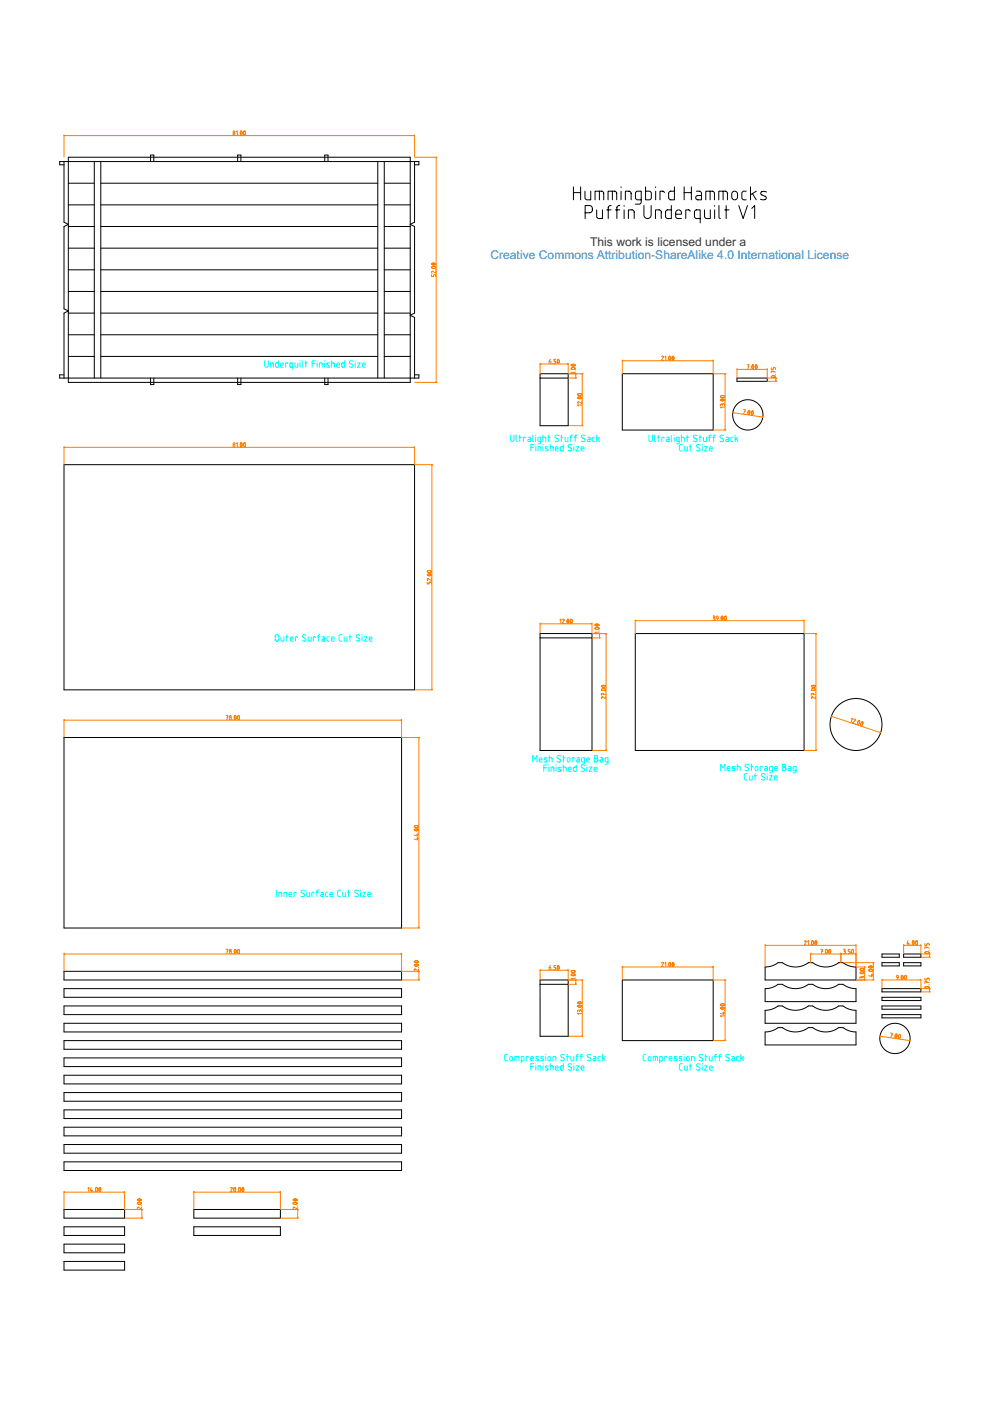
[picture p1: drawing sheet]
<svg xmlns="http://www.w3.org/2000/svg" width="210mm" height="297mm" viewBox="0 0 210 297" stroke-linecap="round" stroke-linejoin="round" font-family="sans-serif">
<defs><g id="words">
<text font-size="2.6" fill="#373737" x="125.1" y="52.1">This work is licensed under a</text>
<text font-size="2.6" fill="#1982d1" x="104" y="54.9">Creative Commons Attribution-ShareAlike 4.0 International License</text>
</g></defs>
<path d="M151.2 79.2h-19.3v12h19.3M13.6 98.5h74.3v47.8h-74.3zM114.5 90.3v-11.1h6v11.1M114.5 80.2h6M114.5 135.2h11M170.5 134.3h-35.8v24.8h35.8M13.6 156.4h71.5v40.4h-71.5zM114.5 159.1v-24.8h11v24.8M114.5 208.7h6M114.5 219.7v-11.9h6v11.9M151.2 207.8h-19.3v12.8h19.3" fill="none" stroke="#000" stroke-width=".21"/>
<path d="M13.6 28.7h74.3" fill="none" stroke="#ff7f00" stroke-width=".21"/>
<path d="M13.6 28.7h.1z" fill="#ff7f00"/>
<path d="M13.6 28.7h.1z" fill="#ff7f00" stroke="#ff7f00" stroke-width=".21"/>
<path d="M87.7 28.7h.2z" fill="#ff7f00"/>
<path d="M87.7 28.7h.2z" fill="#ff7f00" stroke="#ff7f00" stroke-width=".21"/>
<g fill="none" stroke="#ff7f00" stroke-width=".21">
<path d="M13.6 28.6v4.7M50.1 27.9l.2-.2v1M50.6 28.6v.1M51 27.8h.2l.1 .3-.2 .6-.2-.4zM51.8 27.8h.1l.2 .3-.2 .6-.2-.4zM87.9 28.6v4.7M114.5 132.3h11"/>
<circle cx="49.6" cy="28.4" r=".22"/>
<circle cx="49.6" cy="28" r=".18"/>
</g>
<path d="M114.5 132.3h.2z" fill="#ff7f00"/>
<path d="M114.5 132.3h.2z" fill="#ff7f00" stroke="#ff7f00" stroke-width=".21"/>
<path d="M125.4 132.2l.1 .1z" fill="#ff7f00"/>
<path d="M125.4 132.2l.1 .1z" fill="#ff7f00" stroke="#ff7f00" stroke-width=".21"/>
<path d="M114.5 77.2h6M114.5 132.1v2.2M118.7 131.5l.2-.2v.9M119.2 131.4l.2-.1 .2 .1-.4 .8h.4M119.9 132.1v.1M120.3 131.3h.2l.1 .3-.2 .6-.2-.4zM121 131.3h.2l.1 .3-.2 .6-.2-.4zM125.5 132.1v2.2" fill="none" stroke="#ff7f00" stroke-width=".21"/>
<path d="M114.5 77.2l.2-.1z" fill="#ff7f00"/>
<path d="M114.5 77.2h.2z" fill="#ff7f00" stroke="#ff7f00" stroke-width=".21"/>
<path d="M120.3 77.1l.2 .1z" fill="#ff7f00"/>
<path d="M120.3 77.1l.2 .1z" fill="#ff7f00" stroke="#ff7f00" stroke-width=".21"/>
<path d="M114.5 77v2.2M116.7 76.2l-.2 .3-.1 .4 .1 .1h.3v-.4h-.4M117.1 77v.1M117.8 76.2h-.4v.4l.4 .2v.2l-.4 .1M118.3 76.2h.1l.2 .3-.2 .6-.2-.4zM120.5 77v2.2M114.5 205.7h6" fill="none" stroke="#ff7f00" stroke-width=".21"/>
<path d="M114.5 205.7h.2z" fill="#ff7f00"/>
<path d="M114.5 205.7h.2z" fill="#ff7f00" stroke="#ff7f00" stroke-width=".21"/>
<path d="M120.3 205.7h.2z" fill="#ff7f00"/>
<path d="M120.3 205.7h.2z" fill="#ff7f00" stroke="#ff7f00" stroke-width=".21"/>
<path d="M92.5 33.3v47.8M114.5 205.5v2.2M116.7 204.7l-.2 .3-.1 .4 .2 .2h.2v-.4l-.4-.1M117.1 205.6h.1M117.8 204.7h-.4v.4l.4 .2v.3h-.4M118.3 204.8h.1l.2 .3-.2 .5-.2-.3zM120.5 205.5v2.2" fill="none" stroke="#ff7f00" stroke-width=".21"/>
<path d="M92.5 33.3v.2z" fill="#ff7f00"/>
<path d="M92.5 33.3v.2z" fill="#ff7f00" stroke="#ff7f00" stroke-width=".21"/>
<path d="M92.5 80.9v.2z" fill="#ff7f00"/>
<path d="M92.5 80.9v.2z" fill="#ff7f00" stroke="#ff7f00" stroke-width=".21"/>
<path d="M88 33.3h4.6M91.5 58.2v.4h.4l.2-.4 .2 .1 .1 .3M91.5 56.6l.5-.1 .4 .2-.6 .2-.3-.1zM91.5 55.9l.5-.1 .4 .2-.6 .2-.3-.1zM92.4 57.2h.1M92.4 57.5v.4l-.7-.4-.2 .2 .1 .2M88 81.1h4.6M127.1 134.3v.9" fill="none" stroke="#ff7f00" stroke-width=".21"/>
<path d="M127.1 134.3l.1 .2z" fill="#ff7f00"/>
<path d="M127.1 134.3l.1 .2z" fill="#ff7f00" stroke="#ff7f00" stroke-width=".21"/>
<path d="M127.1 135.1v.1z" fill="#ff7f00"/>
<path d="M127.1 135.1v.1z" fill="#ff7f00" stroke="#ff7f00" stroke-width=".21"/>
<path d="M122.1 79.2v1M125.6 134.3h1.7M125.6 135.2h1.7M126.2 133.1l.5-.1 .3 .2-.5 .2-.3-.1zM126.2 132.4l.5-.1 .3 .2-.5 .2-.3-.1zM127 133.7h.1M127 134h-.9l.2 .2" fill="none" stroke="#ff7f00" stroke-width=".21"/>
<path d="M122.1 79.2v.2z" fill="#ff7f00"/>
<path d="M122.1 79.2l-.1 .2z" fill="#ff7f00" stroke="#ff7f00" stroke-width=".21"/>
<path d="M122 80l.1 .2z" fill="#ff7f00"/>
<path d="M122 80l.1 .2z" fill="#ff7f00" stroke="#ff7f00" stroke-width=".21"/>
<path d="M120.5 79.2h1.7M121.1 78l.5-.1 .4 .2-.6 .2-.3-.1zM121.1 77.3l.5-.1 .4 .2-.6 .2-.3-.1zM121.9 78.6h.1M122 79h-.9l.2 .2M120.5 80.2h1.7M122.1 207.8v.9" fill="none" stroke="#ff7f00" stroke-width=".21"/>
<path d="M122.1 207.8v.1z" fill="#ff7f00"/>
<path d="M122.1 207.8l-.1 .1z" fill="#ff7f00" stroke="#ff7f00" stroke-width=".21"/>
<path d="M122 208.5l.1 .2z" fill="#ff7f00"/>
<path d="M122 208.5l.1 .2z" fill="#ff7f00" stroke="#ff7f00" stroke-width=".21"/>
<path d="M128.5 134.3v24.8M120.5 207.8h1.7M120.5 208.7h1.7M121.1 206.6l.5-.1 .4 .2-.6 .2-.3-.1zM121.1 205.9l.5-.1 .4 .2-.6 .2-.3-.1zM121.9 207.2h.1M122 207.5h-.9l.2 .2" fill="none" stroke="#ff7f00" stroke-width=".21"/>
<path d="M128.5 134.3v.2z" fill="#ff7f00"/>
<path d="M128.5 134.3v.2z" fill="#ff7f00" stroke="#ff7f00" stroke-width=".21"/>
<path d="M128.5 159v.1z" fill="#ff7f00"/>
<path d="M128.5 159v.1z" fill="#ff7f00" stroke="#ff7f00" stroke-width=".21"/>
<path d="M123.5 79.2v11.1M125.6 134.3h3.1M125.6 159.1h3.1M127.6 146.1l.5-.1 .3 .2-.5 .2-.3-.1zM127.6 145.4l.5-.1 .3 .2-.5 .2-.3-.1zM127.9 147v.2M128.4 146.7h.1M128.4 147.7v.4l-.7-.4-.2 .2 .2 .2M128.4 147.3l-.9-.3v.4" fill="none" stroke="#ff7f00" stroke-width=".21"/>
<path d="M123.5 79.2v.2z" fill="#ff7f00"/>
<path d="M123.5 79.2l-.1 .2z" fill="#ff7f00" stroke="#ff7f00" stroke-width=".21"/>
<path d="M123.4 90.1l.1 .2z" fill="#ff7f00"/>
<path d="M123.4 90.1l.1 .2z" fill="#ff7f00" stroke="#ff7f00" stroke-width=".21"/>
<path d="M120.5 79.2h3.1M120.8 90.3h2.8M122.5 84.2l.5-.1 .4 .2-.6 .2-.3-.1zM122.5 83.5l.5-.1 .4 .2-.6 .2-.3-.1zM123.3 84.9h.1M123.4 85.9h-.9l.2 .2M123.4 85.2v.4l-.8-.4-.1 .2 .1 .2M123.5 207.8v11.9" fill="none" stroke="#ff7f00" stroke-width=".21"/>
<path d="M123.5 207.8v.1z" fill="#ff7f00"/>
<path d="M123.5 207.8l-.1 .1z" fill="#ff7f00" stroke="#ff7f00" stroke-width=".21"/>
<path d="M123.4 219.5l.1 .2z" fill="#ff7f00"/>
<path d="M123.4 219.5l.1 .2z" fill="#ff7f00" stroke="#ff7f00" stroke-width=".21"/>
<path d="M120.5 207.8h3.1M120.5 219.7h3.1M122.5 213.2l.5-.1 .4 .2-.6 .2-.3-.1zM122.5 212.5l.5-.1 .4 .2-.6 .2-.3-.1zM122.9 214.4l-.2-.2h-.2v.4M122.9 214.4l.3-.2 .2 .4M122.9 214.4v.1M123.3 213.8h.1M123.4 214.9h-.9l.2 .2M131.9 205h19.3" fill="none" stroke="#ff7f00" stroke-width=".21"/>
<g fill="none" stroke="#000" stroke-width=".21">
<path d="M121.6 39.6v2.8M123.1 39.6v2.8M131.7 39.6v.2M136.9 39.6v2.8l1-.1 .2-.4-.1-1.1-.4-.3h-.7M139 39.6v.2M143 39.6v2.8l-1-.1-.2-.4v-1.1l.4-.3h.8M145.1 39.6v2.8M146.6 39.6v2.8M159.1 39.6v2.8M121.6 40.8h1.5M124 40.5v1.4l.3 .4 .2 .1h.8v-1.9M124.1 45.1h.9a.78 .78 0 0 0 .6-.8 .78 .78 0 0 0-.6-.7h-.9v2.7"/>
<path d="M126.2 42.4v-1.9h1.3l.4 .3 .1 1.6M126.5 44.5v1.4l.2 .4h.3h.7v-1.8M127.1 40.5v1.9M128.7 44.5h.9M128.9 42.4v-1.9h1.4l.4 .3 .1 1.6M129.6 43.6a.49 .49 0 0 0-.6 .4v2.3M129.8 40.5v1.9M130.5 44.5h.9M131.4 43.6a.49 .49 0 0 0-.6 .4v2.3M131.7 40.5v1.9M132.3 43.6v.1M132.3 44.5v1.8"/>
<path d="M132.6 42.4v-1.9h.8l.4 .3v1.6M133.2 46.3v-1.8h.8l.4 .2 .1 1.6M136 42.4h-.8l-.4-.3-.1-1.1 .3-.4 1-.1v2.3l-.3 .4-1 .1M136.5 43.6v2a.76 .76 0 0 0 .8 .7 .76 .76 0 0 0 .8-.7v-2M139 46.3v-1.8h.7l.4 .2 .1 1.6M139 40.5v1.9M140.9 40.8l-.2-.2-.8-.1v1.9M142.3 43.6v2.7h-1l-.2-.4 .1-1.2 .4-.2h.7M143.3 45.4h1.2a.64 .64 0 0 0-.4-.9 .64 .64 0 0 0-.8 .6v.8l.2 .4h1M145.1 40.8h1.5M146.3 44.8l-.1-.3h-.8v1.8M147.7 40.5l.8 .1 .2 .4v1.4h-.7a.46 .46 0 0 1-.5-.5 .46 .46 0 0 1 .5-.4h.7"/>
<path d="M148.5 46.3h-.8l-.4-.2-.1-1.1 .3-.4 1-.1v2.8M149.4 44.5v1.4l.2 .4h.2h.8v-1.8M149.6 42.4v-1.9h1.4l.4 .3 .1 1.6M150.6 40.5v1.9M151.5 43.6v.1M151.5 44.5v1.8M152.4 42.4v-1.9l1.6 .1 .2 .4v1.4M152.4 43.6v2.4l.3 .3M153.3 40.5v1.9M153.7 44.5h.9M154 43.6v2.7M155.3 40.7a.61 .61 0 0 1 .7-.1 .61 .61 0 0 1 .4 .5v.7a.61 .61 0 0 1-.6 .6 .61 .61 0 0 1-.7-.6z"/>
<path d="M156.6 43.6l1 2.7 .9-2.7M158.2 40.5l-.7 .1-.2 .4 .1 1.1 .3 .3h.5M159.4 44.2l.6-.6v2.7M159.5 41l.8 1.4M160.3 40.5l-1.2 .8M162.5 40.7l-.8-.1-.4 .2 .1 .4 .8 .4a.48 .48 0 0 1 .1 .7 .48 .48 0 0 1-.7 .1l-.3-.2M151.2 79.2v12M170.5 134.3v24.8M151.2 207.8v12.8"/>
</g>
<path d="M131.9 205h.2z" fill="#ff7f00"/>
<path d="M131.9 205h.2z" fill="#ff7f00" stroke="#ff7f00" stroke-width=".21"/>
<path d="M151 205h.2z" fill="#ff7f00"/>
<path d="M151 205h.2z" fill="#ff7f00" stroke="#ff7f00" stroke-width=".21"/>
<path d="M134.7 131.6h35.8M131.9 204.9v2.8M140.3 204.2l.2-.2 .2 .2-.4 .7h.4M141 204.2l.2-.2v.9M141.5 204.9h.1M141.9 204.1h.2l.1 .3-.2 .5-.2-.3zM142.6 204.1h.2l.1 .3-.2 .5-.2-.3zM151.2 204.9v2.8" fill="none" stroke="#ff7f00" stroke-width=".21"/>
<path d="M134.7 131.6h.2z" fill="#ff7f00"/>
<path d="M134.7 131.6h.2z" fill="#ff7f00" stroke="#ff7f00" stroke-width=".21"/>
<path d="M170.3 131.6h.2z" fill="#ff7f00"/>
<path d="M170.3 131.6h.2z" fill="#ff7f00" stroke="#ff7f00" stroke-width=".21"/>
<path d="M131.9 76.5h19.3M134.7 131.4v2.9M151.2 130.6l.3 .1 .1 .1-.2 .2M151.3 131h.1M151.4 131l.2 .3-.4 .2M152.3 131.1l-.4-.1v-.3h.3l.1 .1-.1 .4-.2 .3M152.6 131.5h.1M153 130.6l.2 .1 .1 .3-.2 .5-.2-.3zM153.7 130.6l.2 .1 .1 .3-.2 .5-.2-.3zM170.5 131.4v2.8" fill="none" stroke="#ff7f00" stroke-width=".21"/>
<path d="M131.9 76.5h.2z" fill="#ff7f00"/>
<path d="M131.9 76.5h.2z" fill="#ff7f00" stroke="#ff7f00" stroke-width=".21"/>
<path d="M151 76.5h.2z" fill="#ff7f00"/>
<path d="M151 76.5h.2z" fill="#ff7f00" stroke="#ff7f00" stroke-width=".21"/>
<path d="M131.9 76.3v2.9M140.3 75.6l.2-.1 .2 .2-.4 .7h.4M141 75.7l.2-.2v.9M141.5 76.4h.1M141.9 75.5h.2l.1 .3-.2 .6-.2-.3zM142.6 75.5h.2l.1 .3-.2 .6-.2-.3zM151.2 76.3v2.9M173 134.3v24.8" fill="none" stroke="#ff7f00" stroke-width=".21"/>
<path d="M173 134.3v.2z" fill="#ff7f00"/>
<path d="M173 134.3v.2z" fill="#ff7f00" stroke="#ff7f00" stroke-width=".21"/>
<path d="M173 159v.1z" fill="#ff7f00"/>
<path d="M173 159v.1z" fill="#ff7f00" stroke="#ff7f00" stroke-width=".21"/>
<path d="M153.7 79.2v12M170.5 134.3h2.7M170.5 159.1h2.7M172.1 146.1l.5-.1 .3 .2-.5 .2-.3-.1zM172.1 145.4l.5-.1 .3 .2-.5 .2-.3-.1zM172.4 147v.2M172.9 146.7h.1M172.9 147.7v.4l-.7-.4-.2 .2 .2 .2M172.9 147.3l-.9-.3v.4" fill="none" stroke="#ff7f00" stroke-width=".21"/>
<path d="M153.7 79.2v.2z" fill="#ff7f00"/>
<path d="M153.7 79.2l.1 .2z" fill="#ff7f00" stroke="#ff7f00" stroke-width=".21"/>
<path d="M153.7 91v.2z" fill="#ff7f00"/>
<path d="M153.7 91v.2z" fill="#ff7f00" stroke="#ff7f00" stroke-width=".21"/>
<path d="M151.3 79.2h2.6M151.3 91.2h2.6M152.8 84.7l.5-.1 .4 .2-.6 .2-.3-.1zM152.8 84l.5-.1 .4 .2-.6 .2-.3-.1zM153.1 85.8l-.2-.2-.1 .1-.1 .3M153.1 85.8l.3-.2 .3 .4M153.1 85.8v.1M153.6 85.3h.1M153.7 86.3h-1l.2 .2M153.7 207.8v12.8" fill="none" stroke="#ff7f00" stroke-width=".21"/>
<path d="M153.7 207.8v.1z" fill="#ff7f00"/>
<path d="M153.7 207.8l.1 .1z" fill="#ff7f00" stroke="#ff7f00" stroke-width=".21"/>
<path d="M153.7 220.5v.1z" fill="#ff7f00"/>
<path d="M153.7 220.5v.1z" fill="#ff7f00" stroke="#ff7f00" stroke-width=".21"/>
<path d="M151.3 207.8h2.6M152.8 213.6l.5-.1 .4 .2-.6 .2-.3-.1zM152.8 212.9l.5-.1 .4 .2-.6 .2-.3-.1zM153.2 214.7h.5M153.4 214.6v.5l-.7-.2M153.6 214.3h.1M153.7 215.4h-1l.2 .2M186.6 219.7l6.3 .9M151.3 220.6h2.6" fill="none" stroke="#ff7f00" stroke-width=".21"/>
<g fill="none" stroke="#0ff" stroke-width=".21">
<path d="M56.1 76.5v1a.38 .38 0 0 0 .4 .4 .38 .38 0 0 0 .4-.4v-1M57.3 77.9v-1l.6 .1 .1 .9M59 76.5v1.4l-.5-.1v-.8l.5-.1M59.5 77.4h.6l-.2-.4-.4 .1v.5l.2 .3h.4M61 77.1l-.4-.2v1M62.1 77.9l-.6-.1v-.8l.6-.1v1.4M62.5 76.9v.7l.3 .3h.4v-1M63.6 76.5v.1M63.6 76.9v1M64.1 76.5v1.2l.1 .2M64.7 76.9h.4M64.8 76.5v1.4"/>
<path d="M66.2 77.1h.6M66.8 76.5h-.6v1.4M67.3 76.5v.1M67.3 76.9v1M67.7 77.9v-1l.6 .1v.9M68.8 76.5v.1M68.8 76.9v1M69.9 77h-.4l-.3 .2 .6 .4v.2h-.6M70.3 76.9l.6 .1v.9M70.3 76.5v1.4M71.4 77.4h.6l-.2-.4-.4 .1v.5l.2 .3h.4M73.1 76.5v1.4l-.6-.1v-.8l.6-.1"/>
<path d="M74.9 76.6a.38 .38 0 0 0-.6-.1 .38 .38 0 0 0 0 .6l.4 .2a.38 .38 0 0 1 0 .6 .38 .38 0 0 1-.6-.1M75.3 76.5v.1M75.3 76.9v1M75.8 76.9h.6l-.6 1h.6M76.9 77.4h.6l-.2-.4-.4 .1v.5l.2 .3h.4M108.2 92.3v.9a.38 .38 0 0 0 .4 .4 .38 .38 0 0 0 .4-.4v-.9M109.4 92.3v1.2l.2 .1M110.1 92.7h.4M110.2 92.3v1.3M111.4 92.9l-.4-.2v.9M112 92.7l.4 .1 .1 .8h-.5v-.4h.5M112.5 94.8h.6"/>
<path d="M113 92.3v1.2l.1 .1M113.1 94.2h-.6v1.4M113.6 92.3h.1M113.6 92.7v.9M113.6 94.2v.1M113.6 94.7v.9M114.1 95.6v-.9l.5 .1 .1 .8M114.6 93.6h-.5v-.8l.5-.1v1.2l-.2 .2h-.4M115.1 92.7l.5 .1 .1 .8M115.1 92.3v1.3M115.1 94.2v.1M115.1 94.7v.9"/>
<path d="M116.2 92.7h.4M116.2 94.8h-.6v.2l.6 .4-.2 .2-.4-.1M116.3 92.3v1.3M116.7 94.7l.5 .1 .1 .8M116.7 94.2v1.4M117.7 95.2h.6l-.1-.5-.4 .1-.1 .6 .3 .2h.3M118.4 92.4a.38 .38 0 0 0-.5-.1 .38 .38 0 0 0-.1 .5l.5 .2a.38 .38 0 0 1-.1 .6 .38 .38 0 0 1-.5-.1M118.9 92.7h.4M119 92.3v1.3M119.4 94.2v1.4l-.5-.1v-.7l.5-.1M119.8 92.7v.7l.2 .2h.4v-.9M120.9 92.7h.4"/>
<path d="M121.2 94.3a.38 .38 0 0 0-.6-.1 .38 .38 0 0 0 0 .6l.5 .2a.38 .38 0 0 1-.1 .6 .38 .38 0 0 1-.5-.1M121.3 92.3l-.3 .2v1.1M121.7 94.2v.1M121.7 94.7v.9M121.8 92.7h.4M122.1 94.7h.6l-.6 .9h.6M122.2 92.3l-.3 .2v1.1M123.2 95.2h.6l-.1-.5-.5 .1v.6l.2 .2h.4M124 92.4a.38 .38 0 0 0-.5-.1 .38 .38 0 0 0-.1 .5l.5 .2a.38 .38 0 0 1 0 .6 .38 .38 0 0 1-.6-.1M124.6 92.7l.5 .1v.8h-.5v-.4h.5M126 92.7l-.4 .1v.1v.7h.4M126.5 92.3v1.3"/>
<path d="M126.7 93l.4 .6M127.1 92.7l-.6 .4M137.6 92.3v.9a.38 .38 0 0 0 .4 .4 .38 .38 0 0 0 .3-.4v-.9M138.8 92.3v1.2l.2 .1M139.4 92.7h.5M139.6 92.3v1.3M140.8 92.9l-.5-.2v.9M141.3 92.7l.5 .1 .1 .8h-.6v-.4h.6M142.3 92.3v1.2l.2 .1M142.9 92.3h.1M142.9 92.7v.9M144 93.6h-.5v-.8l.5-.1v1.2l-.2 .2h-.4"/>
<path d="M144.5 92.7l.5 .1 .1 .8M144.5 92.3v1.3M144.7 94.2l-.5 .1-.2 .2 .1 1 .6 .1M145.1 94.7v.7l.2 .2h.4v-.9M145.5 92.7h.5M145.7 92.3v1.3M146.2 94.7h.4M146.3 94.2v1.4M147.8 92.4a.38 .38 0 0 0-.6-.1 .38 .38 0 0 0 0 .5l.4 .2a.38 .38 0 0 1 0 .6 .38 .38 0 0 1-.6-.1M148.2 92.7h.5M148.4 92.3v1.3M148.4 94.3a.38 .38 0 0 0-.5-.1 .38 .38 0 0 0-.1 .6l.5 .2a.38 .38 0 0 1-.1 .6 .38 .38 0 0 1-.5-.1"/>
<path d="M148.9 94.2v.1M148.9 94.7v.9M149.2 92.7v.7l.2 .2h.4v-.9M149.4 94.7h.6l-.6 .9h.6M150.2 92.7h.5M150.4 95.2h.6l-.1-.5-.4 .1-.1 .6 .3 .2h.3M150.7 92.3l-.3 .2v1.1M151.2 92.7h.4M151.6 92.3l-.3 .2v1.1M153.4 92.4a.38 .38 0 0 0-.6-.1 .38 .38 0 0 0 0 .5l.4 .2a.38 .38 0 0 1 0 .6 .38 .38 0 0 1-.6-.1M153.9 92.7l.5 .1 .1 .8h-.6v-.4h.6M155.4 92.7l-.4 .1-.1 .1 .1 .7h.4"/>
<path d="M155.9 92.3v1.3M156.1 93l.4 .6M156.5 92.7l-.6 .4M58.5 134.6l.6 .1v.9l-.1 .3-.6-.1v-.9zM59.6 135v.7l.2 .2h.4v-.9M60.7 135h.4M60.8 134.6v1.3M61.6 135.5h.6l-.2-.4-.4 .1v.5l.2 .2h.4M63.1 135.2l-.5-.2v.9M64.9 134.7a.38 .38 0 0 0-.6-.1 .38 .38 0 0 0 0 .5l.4 .3a.38 .38 0 0 1 0 .5 .38 .38 0 0 1-.6-.1M65.4 135v.7l.2 .2h.4v-.9M66.9 135.2l-.5-.2v.9"/>
<path d="M67.3 135h.5M67.8 134.6l-.3 .2v1.1M68.3 135l.5 .1 .1 .8h-.6v-.4h.6M69.8 135l-.4 .1-.1 .1 .1 .7h.4M70.3 135.5h.6l-.2-.4-.4 .1v.5l.2 .2h.4M72.5 134.6h-.5l-.1 .3v.9l.6 .1M73 135v.7l.2 .2h.4v-.9M74 135h.5M74.2 134.6v1.3M76.3 134.7a.38 .38 0 0 0-.6-.1 .38 .38 0 0 0 0 .5l.4 .3a.38 .38 0 0 1 0 .5 .38 .38 0 0 1-.6-.1M76.8 134.6h.1M76.8 135v.9"/>
<path d="M77.2 135h.6l-.6 .9h.6M78.3 135.5h.6l-.2-.4-.4 .1v.5l.2 .2h.4M112.9 161.6v-1.4l.5 .8 .5-.8v1.4M114.3 161.1h.6l-.1-.4-.4 .1-.1 .5 .2 .3h.4M115.3 162.8h.6M115.9 162.2h-.6v1.3M116 160.7h-.4l-.2 .2 .6 .4v.2h-.6M116.4 162.2h.1M116.4 162.6v.9M116.5 160.6l.5 .1 .1 .9M116.5 160.2v1.4M116.8 163.5v-.9l.6 .1v.8"/>
<path d="M117.9 162.2h.1M117.9 162.6v.9M118.9 160.3a.38 .38 0 0 0-.6-.1 .38 .38 0 0 0 0 .6l.4 .2a.38 .38 0 0 1 0 .6 .38 .38 0 0 1-.6-.1M119 162.7h-.6v.3l.6 .3-.3 .2h-.4M119.3 160.6h.5M119.4 162.6l.6 .1v.8M119.4 162.2v1.3M119.5 160.2v1.4M120.4 160.7l.4 .1 .1 .5-.2 .2-.4-.1-.1-.4zM120.5 163.1h.6l-.1-.4-.5 .1v.5l.2 .2h.4M121.8 160.8l-.5-.2v1M122.2 162.2v1.3h-.6v-.8l.6-.1"/>
<path d="M122.3 160.6l.5 .1v.9l-.5-.1v-.3l.5-.1M123.9 161.6l-.5-.1v-.8l.5-.1v1.2l-.2 .2h-.4M124 162.3a.38 .38 0 0 0-.6-.1 .38 .38 0 0 0 0 .6l.4 .2a.38 .38 0 0 1 0 .5 .38 .38 0 0 1-.6-.1M124.4 161.1h.6l-.2-.4-.4 .1v.5l.2 .3h.4M124.4 162.2h.1M124.4 162.6v.9M124.9 162.6h.6l-.6 .9h.6M126 163.1h.6l-.2-.4-.4 .1v.5l.2 .2h.4M126 160.8h.4M126.4 160.8l.3-.1v-.4l-.7-.1v1.4l.6-.1 .2-.3M126.4 160.8l.4 .4M126.8 161.2h.1"/>
<path d="M127.3 160.6l.5 .1 .1 .9-.6-.1v-.3l.6-.1M128.9 161.6l-.5-.1v-.8l.5-.1v1.2l-.2 .2h-.4M152.8 163.4v-1.4l.5 .8 .4-.8v1.4M154.2 162.9h.6l-.2-.4-.4 .1v.6l.2 .2h.4M155.9 162.6h-.6v.2l.5 .4-.2 .2-.4-.1M156.3 162.5l.6 .1v.8M156.3 162v1.4M158.4 164l-.4 .1-.2 .2v.9l.6 .2M158.7 162.1a.38 .38 0 0 0-.5-.1 .38 .38 0 0 0-.1 .6l.5 .2a.38 .38 0 0 1-.1 .6 .38 .38 0 0 1-.5-.1M158.9 164.5v.7l.2 .2h.4v-.9M159.2 162.5h.4M159.3 162v1.4"/>
<path d="M159.9 164.5h.5M160.1 164v1.4M160.3 162.5l.4 .1v.5l-.1 .3-.5-.1v-.5zM161.6 162.6l-.4-.1v.9M162.2 162.5l.4 .1 .1 .8-.5-.1v-.3l.5-.1M162.2 164.1a.38 .38 0 0 0-.6-.1 .38 .38 0 0 0 0 .6l.4 .2a.38 .38 0 0 1 0 .6 .38 .38 0 0 1-.6-.1M162.7 164v.1M162.7 164.5v.9M163.1 164.5h.6l-.6 .9h.6M163.8 163.4l-.6-.1v-.7l.6-.1v1.1l-.3 .3h-.3M164.2 164.9h.6l-.1-.4-.5 .1v.6l.2 .2h.4M164.2 162.9h.6l-.1-.4-.4 .1-.1 .6 .3 .2h.3"/>
<path d="M165.9 162l.6 .2v.3l-.2 .1 .3 .4-.1 .4h-.6zM165.9 162.6h.4M167.2 162.5l.4 .1 .1 .8-.5-.1v-.3l.5-.1M168.8 163.4l-.6-.1v-.7l.6-.1v1.1l-.2 .3h-.4M58.7 188.7v1.4M59.1 190.1v-.9l.6 .1v.8M60.2 190.1v-.9l.5 .1 .1 .8M61.3 189.6h.6l-.2-.4-.4 .1v.6l.2 .2h.4M62.8 189.3l-.5-.1v.9M64.6 188.8a.38 .38 0 0 0-.6-.1 .38 .38 0 0 0 0 .6l.4 .2a.38 .38 0 0 1 0 .6 .38 .38 0 0 1-.6-.1M65.1 189.2v.7l.2 .2h.4v-.9M66.6 189.3l-.5-.1v.9"/>
<path d="M67 189.2h.5M67.5 188.7l-.3 .3v1.1M68 189.2l.5 .1 .1 .8-.6-.1v-.3l.6-.1M69.5 189.2l-.4 .1-.1 .1 .1 .6 .4 .1M69.9 189.6h.7l-.2-.4-.4 .1-.1 .6 .3 .2h.4M72.2 188.7l-.5 .1-.1 .2v.9l.6 .2M72.7 189.2v.7l.2 .2h.4v-.9M73.7 189.2h.5M73.9 188.7v1.4M76 188.8a.38 .38 0 0 0-.6-.1 .38 .38 0 0 0 0 .6l.4 .2a.38 .38 0 0 1 0 .6 .38 .38 0 0 1-.6-.1M76.4 188.7v.1M76.4 189.2v.9"/>
<path d="M76.9 189.2h.6l-.6 .9h.6M78 189.6h.6l-.2-.4-.4 .1v.6l.2 .2h.4M107.6 223.5l-.5 .1-.1 .2v1l.6 .1M108.2 224l.4 .1 .1 .5-.2 .3-.4-.1v-.5zM109.1 224.9v-.9l.9 .1 .1 .8M109.6 224v.9M110.5 224.9l.6-.1v-.7l-.6-.1v1.4M112 224.2l-.4-.2v.9M112.5 224.5h.6l-.1-.5-.5 .1v.6l.2 .2h.4M112.5 226.1h.6M113.1 225.5h-.6v1.4M113.6 225.5v.1"/>
<path d="M113.6 226v.9M114.1 226.9v-.9h.5l.1 .9M114.2 224.1l-.4-.1-.2 .2 .5 .4v.2h-.5M115.1 225.5v.1M115.1 226v.9M115.3 224.1h-.6v.2l.5 .4-.2 .2-.4-.1M115.7 223.5v.1M115.7 224v.9M116.2 226.1l-.4-.1-.2 .2 .6 .4v.2h-.6M116.3 224l.4 .1 .1 .5-.2 .3-.4-.1v-.5zM116.7 226h.5l.1 .9M116.7 225.5v1.4"/>
<path d="M117.2 224.9v-.9l.6 .1 .1 .8M117.7 226.4h.6l-.1-.4-.4 .1-.1 .6 .3 .2h.3M119.4 225.5v1.4l-.5-.1v-.8h.5M119.6 223.6a.38 .38 0 0 0-.5-.1 .38 .38 0 0 0 0 .6l.4 .2a.38 .38 0 0 1 0 .6 .38 .38 0 0 1-.6-.1M120.1 224h.5M120.3 223.5v1.4M121 224v.7l.3 .2h.3v-.9M121.2 225.6a.38 .38 0 0 0-.6-.1 .38 .38 0 0 0 0 .6l.5 .2a.38 .38 0 0 1-.1 .6 .38 .38 0 0 1-.5-.1M121.7 225.5v.1M121.7 226v.9M122.1 224h.5M122.1 226h.6l-.6 .9h.6"/>
<path d="M122.6 223.5l-.4 .3v1.1M123 224h.5M123.2 226.4h.6l-.1-.4-.5 .1v.6l.2 .2h.4M123.5 223.5l-.3 .3v1.1M125.3 223.6a.38 .38 0 0 0-.6-.1 .38 .38 0 0 0 0 .6l.4 .2a.38 .38 0 0 1 0 .6 .38 .38 0 0 1-.6-.1M125.8 224l.5 .1v.8l-.5-.1v-.3h.5M127.3 224l-.4 .1-.1 .1 .1 .6 .4 .1M127.7 223.5v1.4M127.9 224.3l.4 .6M128.3 224l-.6 .4M137 223.5l-.5 .1-.1 .2v1l.6 .1M137.6 224l.4 .1v.5l-.1 .3-.4-.1-.1-.5z"/>
<path d="M138.5 224.9v-.9l.8 .1 .1 .8M139 224v.9M139.9 224.9l.5-.1v-.7l-.5-.1v1.4M141.4 224.2l-.5-.2v.9M141.9 224.5h.6l-.2-.5-.4 .1v.6l.2 .2h.4M143.5 224.1h-.5v.2l.5 .4-.2 .2-.4-.1M144.6 224.1l-.4-.1-.2 .2 .6 .4v.2h-.6M144.7 225.5l-.5 .1-.2 .2 .1 .9 .6 .2M145.1 223.5v.1M145.1 224v.9M145.1 226v.7l.2 .2h.4v-.9M145.7 224l.4 .1v.5l-.1 .3-.4-.1-.1-.5z"/>
<path d="M146.2 226h.4M146.3 225.5v1.4M146.6 224.9v-.9l.5 .1 .1 .8M148.4 225.6a.38 .38 0 0 0-.5-.1 .38 .38 0 0 0-.1 .6l.5 .2a.38 .38 0 0 1-.1 .6 .38 .38 0 0 1-.5-.1M148.9 225.5v.1M148.9 226v.9M149 223.6a.38 .38 0 0 0-.6-.1 .38 .38 0 0 0 0 .6l.4 .2a.38 .38 0 0 1 0 .6 .38 .38 0 0 1-.6-.1M149.4 226h.6l-.6 .9h.6M149.5 224h.4M149.6 223.5v1.4M150.4 224v.7l.2 .2h.4v-.9M150.4 226.4h.6l-.1-.4-.4 .1-.1 .6 .3 .2h.3"/>
<path d="M151.5 224h.4M151.9 223.5l-.3 .3v1.1M152.4 224h.4M152.8 223.5l-.3 .3v1.1M154.6 223.6a.38 .38 0 0 0-.5-.1 .38 .38 0 0 0-.1 .6l.5 .2a.38 .38 0 0 1-.1 .6 .38 .38 0 0 1-.5-.1M155.2 224l.4 .1 .1 .8-.5-.1v-.3h.5M156.6 224l-.4 .1v.1v.6l.4 .1M157.1 223.5v1.4M157.3 224.3l.4 .6M157.7 224l-.6 .4"/>
</g>
<g fill="none" stroke="#000" stroke-width=".21">
<path d="M114.5 90.3h6M114.5 159.1h11M114.5 219.7h6"/>
<circle cx="158.6" cy="88" r="3.2"/>
<circle cx="181.5" cy="153.6" r="5.5"/>
<circle cx="189.7" cy="220.2" r="3.2"/>
</g>
<path d="M192.8 220.6h.1z" fill="#ff7f00"/>
<path d="M192.8 220.6h.1z" fill="#ff7f00" stroke="#ff7f00" stroke-width=".21"/>
<path d="M186.6 219.7h.1z" fill="#ff7f00"/>
<path d="M186.6 219.7l.1 .1z" fill="#ff7f00" stroke="#ff7f00" stroke-width=".21"/>
<path d="M155.4 87.5l6.3 .9M188.8 219l.4 .1-.3 .9M189 219.5h.2M189.4 220h.1M189.9 219.2l.2 .1 .1 .3-.3 .5-.1-.4zM190.7 219.3l.1 .1 .1 .3-.3 .5-.1-.4z" fill="none" stroke="#ff7f00" stroke-width=".21"/>
<path d="M161.6 88.4h.1z" fill="#ff7f00"/>
<path d="M161.6 88.4h.1z" fill="#ff7f00" stroke="#ff7f00" stroke-width=".21"/>
<path d="M155.4 87.5h.1z" fill="#ff7f00"/>
<path d="M155.4 87.5h.1z" fill="#ff7f00" stroke="#ff7f00" stroke-width=".21"/>
<path d="M156.3 78.3h6.4M157.6 86.8l.4 .1-.3 .8M157.8 87.2l.2 .1M158.2 87.8h.1M159 87.3l-.1 .5-.2 .1v-.8l.2-.1 .1 .3M159.5 87.1l.1 .1 .1 .3-.3 .5-.1-.4z" fill="none" stroke="#ff7f00" stroke-width=".21"/>
<path d="M156.3 80.2h6.4v.6h-6.4zM187 209.6h8.3v.7h-8.3zM187 204.1h3.7v.7h-3.7zM187 213.3h8.3v.7h-8.3zM187 211.4h8.3v.7h-8.3zM187 215.1h8.3v.7h-8.3zM187 202.3h3.7v.7h-3.7zM191.6 204.1h3.7v.7h-3.7zM191.6 202.3h3.7v.7h-3.7z" fill="none" stroke="#000" stroke-width=".21"/>
<path d="M156.3 78.3h.1z" fill="#ff7f00"/>
<path d="M156.3 78.3l.1 .1z" fill="#ff7f00" stroke="#ff7f00" stroke-width=".21"/>
<path d="M162.5 78.3h.2z" fill="#ff7f00"/>
<path d="M162.5 78.3h.2z" fill="#ff7f00" stroke="#ff7f00" stroke-width=".21"/>
<path d="M156.3 78.2v1.9M158.4 77.3h.4l-.3 .9M158.6 77.7h.2M159.1 78.2h.1M159.5 77.4h.2l.1 .3-.2 .5-.2-.3zM160.2 77.4h.2l.1 .3-.2 .5-.2-.3zM162.7 78.2v1.9M187 207.8h8.3" fill="none" stroke="#ff7f00" stroke-width=".21"/>
<path d="M187 207.8l.2-.1z" fill="#ff7f00"/>
<path d="M187 207.8l.2-.1z" fill="#ff7f00" stroke="#ff7f00" stroke-width=".21"/>
<path d="M195.1 207.7l.2 .1z" fill="#ff7f00"/>
<path d="M195.1 207.7l.2 .1z" fill="#ff7f00" stroke="#ff7f00" stroke-width=".21"/>
<path d="M187 207.6v2M190.5 207.3l-.4-.1v-.4h.3l.1 .2-.1 .4-.2 .3M190.8 207.6v.1M191.2 206.8h.2l.1 .3-.2 .6-.2-.4zM191.6 200.4h3.7M191.9 206.8h.2l.1 .3-.2 .6-.2-.4zM195.3 207.6v2" fill="none" stroke="#ff7f00" stroke-width=".21"/>
<path d="M191.6 200.4h.2z" fill="#ff7f00"/>
<path d="M191.6 200.4h.2z" fill="#ff7f00" stroke="#ff7f00" stroke-width=".21"/>
<path d="M195.1 200.4h.2z" fill="#ff7f00"/>
<path d="M195.1 200.4h.2z" fill="#ff7f00" stroke="#ff7f00" stroke-width=".21"/>
<path d="M164.5 80.2v.6M192.5 199.4l-.2 .7h.5M192.7 199.9v.4M193.5 199.5h.2l.1 .3-.2 .5-.2-.3zM194.2 199.5h.2l.1 .3-.2 .5-.2-.3zM191.6 200.3v1.9M193.1 200.3h.1M195.3 200.3v1.9" fill="none" stroke="#ff7f00" stroke-width=".21"/>
<path d="M164.5 80.2v.1z" fill="#ff7f00"/>
<path d="M164.5 80.2v.1z" fill="#ff7f00" stroke="#ff7f00" stroke-width=".21"/>
<path d="M164.5 80.7v.1z" fill="#ff7f00"/>
<path d="M164.5 80.7v.1z" fill="#ff7f00" stroke="#ff7f00" stroke-width=".21"/>
<path d="M163.5 77.9v.4h.4l.2-.4 .3 .1v.3M163.6 79.8l.5-.1 .3 .2-.5 .2-.3-.1zM163.9 78.6v.3M164.4 79.4h.1M164.4 78.9l-.9-.3v.5M162.7 80.2h2M162.7 80.8h2M197.1 209.6v.7" fill="none" stroke="#ff7f00" stroke-width=".21"/>
<path d="M197.1 209.6v.2z" fill="#ff7f00"/>
<path d="M197.1 209.6v.2z" fill="#ff7f00" stroke="#ff7f00" stroke-width=".21"/>
<path d="M197.1 210.1v.2z" fill="#ff7f00"/>
<path d="M197.1 210.1v.2z" fill="#ff7f00" stroke="#ff7f00" stroke-width=".21"/>
<path d="M195.3 209.6h2M195.3 210.3h2M196.1 207.4v.4h.4l.2-.4h.2l.1 .4M196.1 209.2l.6-.1 .3 .2-.6 .2-.3-.1zM196.5 208.1v.2M197 208.8h.1M197 208.4l-.9-.3v.4M197.1 202.3v.7" fill="none" stroke="#ff7f00" stroke-width=".21"/>
<path d="M197.1 202.3v.1z" fill="#ff7f00"/>
<path d="M197.1 202.3v.1z" fill="#ff7f00" stroke="#ff7f00" stroke-width=".21"/>
<path d="M197.1 202.8v.2z" fill="#ff7f00"/>
<path d="M197.1 202.8v.2z" fill="#ff7f00" stroke="#ff7f00" stroke-width=".21"/>
<path d="M162.2 200.3v4.7M162.2 200.4h19.3M181.5 200.3v4.7M195.3 202.3h2M195.3 203h2M196.1 200v.4h.4l.2-.4 .2 .1 .1 .3M196.1 201.9l.6-.1 .3 .2-.6 .2-.3-.1zM196.5 200.8v.2M197 201.5h.1M197 201l-.9-.2v.4" fill="none" stroke="#ff7f00" stroke-width=".21"/>
<path d="M162.2 205l1.5-.2 1.3-.7h.9l1.3 .7 1.5 .2 1.4-.2 1.3-.7h.9l1.3 .7 1.5 .2 1.4-.2 1.3-.7h.9l1.3 .7 1.5 .2v2.8h-19.3zM162.2 209.6l1.5-.2 1.3-.7h.9l1.3 .7 1.5 .2 1.4-.2 1.3-.7h.9l1.3 .7 1.5 .2 1.4-.2 1.3-.7h.9l1.3 .7 1.5 .2v2.8h-19.3zM162.2 214.2l1.5-.2 1.3-.7h.9l1.3 .7 1.5 .2 1.4-.2 1.3-.7h.9l1.3 .7 1.5 .2 1.4-.2 1.3-.7h.9l1.3 .7 1.5 .2v2.8h-19.3zM162.2 218.8l1.5-.2 1.3-.7h.9l1.3 .7 1.5 .2 1.4-.2 1.3-.7h.9l1.3 .7 1.5 .2 1.4-.2 1.3-.7h.9l1.3 .7 1.5 .2v2.7h-19.3z" fill="none" stroke="#000" stroke-width=".21"/>
<path d="M162.2 200.4h.2z" fill="#ff7f00"/>
<path d="M162.2 200.4h.2z" fill="#ff7f00" stroke="#ff7f00" stroke-width=".21"/>
<path d="M181.3 200.4h.2z" fill="#ff7f00"/>
<path d="M181.3 200.4h.2z" fill="#ff7f00" stroke="#ff7f00" stroke-width=".21"/>
<path d="M170.5 199.6l.2-.2 .2 .2-.4 .7h.4M171.2 199.6l.2-.2v.9M172.2 199.5h.2l.1 .3-.2 .5-.2-.3zM172.9 199.5h.2l.1 .3-.2 .5-.2-.3zM171.8 200.3h.1M181.5 205h2M181.5 207.8h2M183.3 205v2.8" fill="none" stroke="#ff7f00" stroke-width=".21"/>
<path d="M183.3 205v.2z" fill="#ff7f00"/>
<path d="M183.3 205l.1 .2z" fill="#ff7f00" stroke="#ff7f00" stroke-width=".21"/>
<path d="M183.3 207.6v.2z" fill="#ff7f00"/>
<path d="M183.3 207.6v.2z" fill="#ff7f00" stroke="#ff7f00" stroke-width=".21"/>
<path d="M182.4 206.2l.5-.2 .3 .2-.5 .2-.3-.1zM182.4 205.4l.5-.1 .3 .2-.5 .2-.3-.1zM182.7 207.3v-.2h-.3l-.1 .4M182.7 207.3l.3-.2 .2 .4M182.7 207.3v.1M183.2 206.8h.1M185.2 204.1v3.7" fill="none" stroke="#ff7f00" stroke-width=".21"/>
<path d="M185.2 204.1v.2z" fill="#ff7f00"/>
<path d="M185.2 204.1v.2z" fill="#ff7f00" stroke="#ff7f00" stroke-width=".21"/>
<path d="M185.1 207.6l.1 .2z" fill="#ff7f00"/>
<path d="M185.1 207.6l.1 .2z" fill="#ff7f00" stroke="#ff7f00" stroke-width=".21"/>
<path d="M171.9 202.3h6.4M178.8 204.1h6.5M181.5 207.8h3.8M184.2 205.6l.5-.1 .4 .2-.6 .2-.3-.1zM184.2 204.9l.5-.1 .4 .2-.6 .2-.3-.1zM184.7 206.7h.4M184.9 206.6v.5l-.7-.2M185 206.2h.1" fill="none" stroke="#ff7f00" stroke-width=".21"/>
<path d="M178.1 202.2l.2 .1z" fill="#ff7f00"/>
<path d="M178.1 202.2l.2 .1z" fill="#ff7f00" stroke="#ff7f00" stroke-width=".21"/>
<path d="M171.9 202.3h.1z" fill="#ff7f00"/>
<path d="M171.9 202.3l.1-.1z" fill="#ff7f00" stroke="#ff7f00" stroke-width=".21"/>
<path d="M171.9 202.1v1.9M174 201.3h.4l-.2 .9M174.2 201.7h.2M174.7 202.1v.1M175.1 201.3h.2l.1 .3-.2 .6-.2-.4zM175.8 201.3h.2l.1 .3-.2 .6-.2-.4zM178.3 202.1v1.9M178.3 202.3h3.2" fill="none" stroke="#ff7f00" stroke-width=".21"/>
<path d="M178.3 202.3h.1z" fill="#ff7f00"/>
<path d="M178.3 202.3l.1-.1z" fill="#ff7f00" stroke="#ff7f00" stroke-width=".21"/>
<path d="M181.3 202.2l.2 .1z" fill="#ff7f00"/>
<path d="M181.3 202.2l.2 .1z" fill="#ff7f00" stroke="#ff7f00" stroke-width=".21"/>
<path d="M176.3 151.9l10.4 3.4M178.3 202.1v1.9M178.8 201.3h.4v.3l-.2 .1M178.9 201.7h.1M179 201.7l.2 .3-.4 .2M179.5 202.1v.1M180.2 201.3h-.4v.4l.4 .2v.2l-.4 .1M180.7 201.3h.1l.2 .3-.2 .6-.2-.4zM181.5 202.1v2.9" fill="none" stroke="#ff7f00" stroke-width=".21"/>
<path d="M186.6 155.3h.1z" fill="#ff7f00"/>
<path d="M186.6 155.3h.1z" fill="#ff7f00" stroke="#ff7f00" stroke-width=".21"/>
<path d="M176.3 151.9h.1z" fill="#ff7f00"/>
<path d="M176.3 151.9h.1z" fill="#ff7f00" stroke="#ff7f00" stroke-width=".21"/>
<path d="M13.6 94.7v3.8M13.6 94.8h74.3M87.9 94.7v3.8M180.5 152.4l.2-.1-.2 .9M181 152.5h.2l.2 .2-.7 .6 .4 .1M181.4 153.4v.1M182 152.9l.2-.1 .1 .3-.1 .4-.3 .2-.1-.3zM182.7 153.1l.2-.1 .1 .3-.2 .4-.2 .2-.1-.3z" fill="none" stroke="#ff7f00" stroke-width=".21"/>
<g fill="none" stroke="#000" stroke-width=".21">
<path d="M13.6 34.9h-.9v-.6h76.1v.6h-.9M13.6 34.3v12.8l.9 .5-.9 .4v17.5l.9 .4-.9 .5v13.8M14.5 33.3h72.5v47.8h-72.5zM14.5 38.8h5.5M20 34.3v45.9M21.4 34.3v45.9M21.4 38.8h58.7M31.9 34.3v-1.4h.7v1.4M50.4 34.3v-1.4h.7v1.4M68.9 34.3v-1.4h.6v1.4M80.1 34.3v45.9M81.5 34.3v45.9"/>
<path d="M81.5 38.8h5.5M87.9 34.3v12.8l-.9 .5 .9 .4v18.4l-.9 .4 .9 .5v12.9M14.5 43.4h5.5M14.5 48h5.5M14.5 52.6h5.5M14.5 57.2h5.5M21.4 43.4h58.7M21.4 48h58.7M21.4 52.6h58.7M21.4 57.2h58.7M81.5 43.4h5.5M81.5 48h5.5"/>
<path d="M81.5 52.6h5.5M81.5 57.2h5.5M13.6 79.5h-.9v.7h76.1v-.7h-.9M14.5 61.8h5.5M14.5 66.4h5.5M14.5 71h5.5M14.5 75.6h5.5M21.4 61.8h58.7M21.4 66.4h58.7M21.4 71h58.7M21.4 75.6h58.7M81.5 61.8h5.5"/>
<path d="M81.5 66.4h5.5M81.5 71h5.5M81.5 75.6h5.5M31.9 80.2v1.3h.7v-1.3M50.4 80.2v1.3h.7v-1.3M68.9 80.2v1.3h.6v-1.3M13.6 205.9h71.5v1.9h-71.5zM13.6 209.6h71.5v1.8h-71.5zM13.6 213.3h71.5v1.8h-71.5zM13.6 217h71.5v1.8h-71.5zM13.6 220.6h71.5v1.9h-71.5zM13.6 224.3h71.5v1.8h-71.5z"/>
<path d="M13.6 228h71.5v1.8h-71.5zM13.6 231.6h71.5v1.9h-71.5zM13.6 235.3h71.5v1.9h-71.5zM13.6 239h71.5v1.8h-71.5zM13.6 242.7h71.5v1.8h-71.5zM13.6 246.3h71.5v1.9h-71.5zM13.6 256.4h12.8v1.9h-12.8zM41.1 256.4h18.4v1.9h-18.4zM13.6 260.1h12.8v1.8h-12.8zM13.6 263.8h12.8v1.8h-12.8zM13.6 267.5h12.8v1.8h-12.8zM41.1 260.1h18.4v1.8h-18.4z"/>
</g>
<path d="M13.6 94.8l.1 .1z" fill="#ff7f00"/>
<path d="M13.6 94.8l.1 .1z" fill="#ff7f00" stroke="#ff7f00" stroke-width=".21"/>
<path d="M87.7 94.8h.2z" fill="#ff7f00"/>
<path d="M87.7 94.8h.2z" fill="#ff7f00" stroke="#ff7f00" stroke-width=".21"/>
<g fill="none" stroke="#ff7f00" stroke-width=".21">
<path d="M50.1 94.1l.2-.3v1M50.6 94.7v.1M51 93.9h.2l.1 .3-.2 .6-.2-.4zM51.8 93.9h.1l.2 .3-.2 .6-.2-.4zM88 98.5h3.7M91.6 98.5v47.8M88 146.3h3.7"/>
<circle cx="49.6" cy="94.1" r=".18"/>
<circle cx="49.6" cy="94.5" r=".22"/>
</g>
<path d="M91.6 98.5l-.1 .2z" fill="#ff7f00"/>
<path d="M91.6 98.5l-.1 .2z" fill="#ff7f00" stroke="#ff7f00" stroke-width=".21"/>
<path d="M91.5 146.1l.1 .2z" fill="#ff7f00"/>
<path d="M91.5 146.1l.1 .2z" fill="#ff7f00" stroke="#ff7f00" stroke-width=".21"/>
<path d="M90.6 123.4v.4h.4l.2-.4 .2 .1 .1 .3M90.6 121.8l.5-.1 .4 .2-.6 .2-.3-.1zM90.6 121.1l.5-.1 .4 .2-.6 .2-.3-.1zM91.4 122.4h.1M91.5 122.7v.4l-.7-.4-.2 .2 .1 .2M13.6 152.5v3.8M13.6 152.7h71.5M85.1 152.5v3.8" fill="none" stroke="#ff7f00" stroke-width=".21"/>
<path d="M13.6 152.7h.1z" fill="#ff7f00"/>
<path d="M13.6 152.7h.1z" fill="#ff7f00" stroke="#ff7f00" stroke-width=".21"/>
<path d="M85 152.7h.1z" fill="#ff7f00"/>
<path d="M85 152.7h.1z" fill="#ff7f00" stroke="#ff7f00" stroke-width=".21"/>
<g fill="none" stroke="#ff7f00" stroke-width=".21">
<path d="M47.9 151.7h.4l-.2 .9M48.1 152.1h.2M49.4 152.6h.1M49.8 151.7h.2l.1 .3-.2 .6-.2-.3zM50.5 151.7h.2l.1 .3-.2 .6-.2-.3zM85.2 156.4h3.8M88.8 156.4v40.4M85.2 196.8h3.8"/>
<circle cx="48.8" cy="151.9" r=".18"/>
<circle cx="48.8" cy="152.4" r=".22"/>
</g>
<path d="M88.8 156.4v.1z" fill="#ff7f00"/>
<path d="M88.8 156.4v.1z" fill="#ff7f00" stroke="#ff7f00" stroke-width=".21"/>
<path d="M88.8 196.6v.2z" fill="#ff7f00"/>
<path d="M88.8 196.6v.2z" fill="#ff7f00" stroke="#ff7f00" stroke-width=".21"/>
<path d="M87.9 175.9l.5-.2 .3 .2-.5 .2-.3-.1zM87.9 175.1l.5-.1 .3 .2-.5 .2-.3-.1zM88.3 177.7h.4M88.3 176.9h.4M88.5 177.6v.5l-.7-.2M88.5 176.8v.5l-.7-.2M88.7 176.5h.1M13.6 202.1v3.8M13.6 202.3h71.5M85.1 202.1v3.8" fill="none" stroke="#ff7f00" stroke-width=".21"/>
<path d="M13.6 202.3h.1z" fill="#ff7f00"/>
<path d="M13.6 202.3l.1-.1z" fill="#ff7f00" stroke="#ff7f00" stroke-width=".21"/>
<path d="M85 202.2l.1 .1z" fill="#ff7f00"/>
<path d="M85 202.2l.1 .1z" fill="#ff7f00" stroke="#ff7f00" stroke-width=".21"/>
<g fill="none" stroke="#ff7f00" stroke-width=".21">
<path d="M47.9 201.3h.4l-.2 .9M48.1 201.7h.2M49.4 202.1v.1M49.8 201.3h.2l.1 .3-.2 .6-.2-.4zM50.5 201.3h.2l.1 .3-.2 .6-.2-.4zM85.2 205.9h3.8M85.2 207.8h3.8M88.8 205.9v1.9"/>
<circle cx="48.8" cy="201.5" r=".18"/>
<circle cx="48.8" cy="202" r=".22"/>
</g>
<path d="M88.8 205.9v.2z" fill="#ff7f00"/>
<path d="M88.8 205.9v.2z" fill="#ff7f00" stroke="#ff7f00" stroke-width=".21"/>
<path d="M88.8 207.6v.2z" fill="#ff7f00"/>
<path d="M88.8 207.6v.2z" fill="#ff7f00" stroke="#ff7f00" stroke-width=".21"/>
<path d="M87.9 204.5l.5-.1 .3 .2-.5 .2-.3-.1zM87.9 203.8l.5-.1 .3 .2-.5 .2-.3-.1zM88.7 205.1h.1M88.7 205.4v.5l-.7-.5-.2 .3 .2 .1M13.6 252.6v3.8M13.6 252.8h12.8M26.4 252.6v3.8" fill="none" stroke="#ff7f00" stroke-width=".21"/>
<path d="M13.6 252.8l.1-.1z" fill="#ff7f00"/>
<path d="M13.6 252.8h.1z" fill="#ff7f00" stroke="#ff7f00" stroke-width=".21"/>
<path d="M26.3 252.7l.1 .1z" fill="#ff7f00"/>
<path d="M26.3 252.7l.1 .1z" fill="#ff7f00" stroke="#ff7f00" stroke-width=".21"/>
<path d="M18.6 252l.2-.2v.9M19.3 251.8l-.2 .7h.5M19.5 252.3v.4M19.9 252.6v.1M20.4 251.8h.1l.2 .3-.2 .6-.2-.4zM21.1 251.8h.2l.1 .3-.2 .6-.2-.4zM26.5 256.4h3.8M26.5 258.3h3.8M30.1 256.4v1.9" fill="none" stroke="#ff7f00" stroke-width=".21"/>
<path d="M30.1 256.4v.2z" fill="#ff7f00"/>
<path d="M30.1 256.4v.2z" fill="#ff7f00" stroke="#ff7f00" stroke-width=".21"/>
<path d="M30.1 258.1v.2z" fill="#ff7f00"/>
<path d="M30.1 258.1v.2z" fill="#ff7f00" stroke="#ff7f00" stroke-width=".21"/>
<path d="M29.1 255l.6-.1 .3 .2-.6 .2-.3-.1zM29.1 254.3l.6-.1 .3 .2-.6 .2-.3-.1zM30 255.6h.1M30 255.9v.5l-.7-.5-.2 .2 .1 .2M41.1 252.6v3.8M41.1 252.8h18.4M59.5 252.6v3.8" fill="none" stroke="#ff7f00" stroke-width=".21"/>
<path d="M41.1 252.8l.2-.1z" fill="#ff7f00"/>
<path d="M41.1 252.8h.2z" fill="#ff7f00" stroke="#ff7f00" stroke-width=".21"/>
<path d="M59.3 252.7l.2 .1z" fill="#ff7f00"/>
<path d="M59.3 252.7l.2 .1z" fill="#ff7f00" stroke="#ff7f00" stroke-width=".21"/>
<path d="M48.9 251.9l.2-.1 .2 .1-.5 .8h.5M49.7 251.8h.2l.1 .3-.2 .6-.2-.4zM50.3 252.6v.1M50.7 251.8h.2l.1 .3-.2 .6-.2-.4zM51.4 251.8h.2l.1 .3-.2 .6-.2-.4zM59.5 256.4h3.8M59.5 258.3h3.8M63.1 256.4v1.9" fill="none" stroke="#ff7f00" stroke-width=".21"/>
<path d="M63.1 256.4v.2z" fill="#ff7f00"/>
<path d="M63.1 256.4v.2z" fill="#ff7f00" stroke="#ff7f00" stroke-width=".21"/>
<path d="M63.1 258.1v.2z" fill="#ff7f00"/>
<path d="M63.1 258.1v.2z" fill="#ff7f00" stroke="#ff7f00" stroke-width=".21"/>
<path d="M62.2 255l.5-.1 .3 .2-.5 .2-.3-.1zM62.2 254.3l.5-.1 .3 .2-.5 .2-.3-.1zM63 255.6h.1M63 255.9v.5l-.7-.5-.2 .2 .2 .2" fill="none" stroke="#ff7f00" stroke-width=".21"/>
<use href="#words"/>
</svg>
